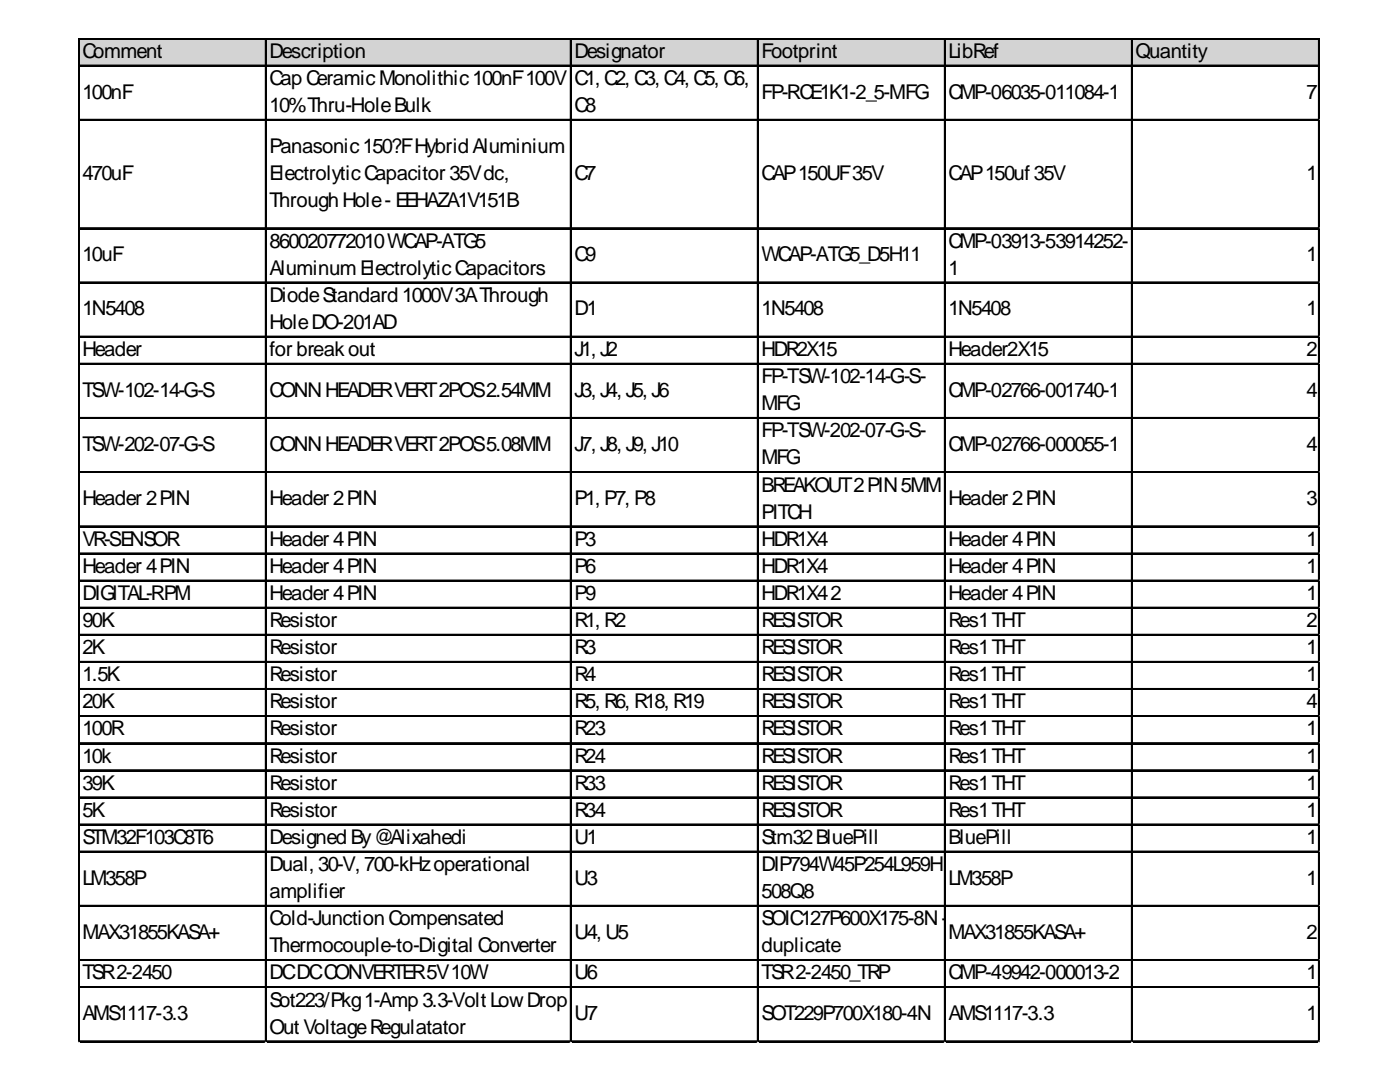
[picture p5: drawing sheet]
<svg xmlns="http://www.w3.org/2000/svg" width="279mm" height="216mm" viewBox="0 0 279 216" stroke-linecap="round" stroke-linejoin="round" font-family="sans-serif">
<defs><g id="words">
<g font-size="4.1">
<text x="16.5" y="11.5">Comment</text>
<text x="53.8" y="11.5">Description</text>
<text x="114.7" y="11.5">Designator</text>
<text x="152" y="11.5">Footprint</text>
<text x="189.3" y="11.5">LibRef</text>
<text x="226.6" y="11.5">Quantity</text>
<text x="53.8" y="17">Cap CeramicMonolithic100nF100V</text>
<text x="114.7" y="17">C1, C2, C3, C4, C5, C6,</text>
<text x="16.5" y="19.7">100nF</text>
<text x="53.8" y="22.4">10%Thru-HoleBulk</text>
<text x="114.7" y="22.4">C8</text>
<text x="152" y="19.7">FP-RCE1K1-2_5-MFG</text>
<text x="189.3" y="19.7">CMP-06035-011084-1</text>
<text x="260.7" y="19.7">7</text>
<text x="16.5" y="35.9">470uF</text>
<text x="53.8" y="30.5">Panasonic150?FHybrid Aluminium</text>
<text x="53.8" y="35.9">ElectrolyticCapacitor 35Vdc,</text>
<text x="114.7" y="35.9">C7</text>
<text x="152" y="35.9">CAP150UF35V</text>
<text x="189.3" y="35.9">CAP150uf 35V</text>
<text x="260.7" y="35.9">1</text>
<text x="53.8" y="41.3">Through Hole- EEHAZA1V151B</text>
<text x="16.5" y="52.1">10uF</text>
<text x="53.8" y="49.4">860020772010WCAP-ATG5</text>
<text x="114.7" y="52.1">C9</text>
<text x="152" y="52.1">WCAP-ATG5_D5H11</text>
<text x="189.3" y="49.4">CMP-03913-53914252-</text>
<text x="260.7" y="52.1">1</text>
<text x="53.8" y="54.8">AluminumElectrolyticCapacitors</text>
<text x="189.3" y="54.8">1</text>
<text x="16.5" y="62.9">1N5408</text>
<text x="53.8" y="60.2">DiodeStandard 1000V3AThrough</text>
<text x="53.8" y="65.6">HoleDO-201AD</text>
<text x="114.7" y="62.9">D1</text>
<text x="152" y="62.9">1N5408</text>
<text x="189.3" y="62.9">1N5408</text>
<text x="260.7" y="62.9">1</text>
<text x="16.5" y="71">Header</text>
<text x="53.8" y="71">for breakout</text>
<text x="114.7" y="71">J1, J2</text>
<text x="152" y="71">HDR2X15</text>
<text x="189.3" y="71">Header2X15</text>
<text x="260.7" y="71">2</text>
<text x="152" y="76.4">FP-TSW-102-14-G-S-</text>
<text x="16.5" y="79.2">TSW-102-14-G-S</text>
<text x="53.8" y="79.2">CONNHEADERVERT2POS2.54MM</text>
<text x="114.7" y="79.2">J3, J4, J5, J6</text>
<text x="152" y="81.9">MFG</text>
<text x="189.3" y="79.2">CMP-02766-001740-1</text>
<text x="260.7" y="79.2">4</text>
<text x="16.5" y="90">TSW-202-07-G-S</text>
<text x="53.8" y="90">CONNHEADERVERT2POS5.08MM</text>
<text x="114.7" y="90">J7, J8, J9, J10</text>
<text x="152" y="87.3">FP-TSW-202-07-G-S-</text>
<text x="189.3" y="90">CMP-02766-000055-1</text>
<text x="260.7" y="90">4</text>
<text x="152" y="92.7">MFG</text>
<text x="16.5" y="100.8">Header 2PIN</text>
<text x="53.8" y="100.8">Header 2PIN</text>
<text x="114.7" y="100.8">P1, P7, P8</text>
<text x="152" y="98.1">BREAKOUT2PIN5MM</text>
<text x="189.3" y="100.8">Header 2PIN</text>
<text x="260.7" y="100.8">3</text>
<text x="152" y="103.5">PITCH</text>
<text x="16.5" y="108.9">VR-SENSOR</text>
<text x="53.8" y="108.9">Header 4PIN</text>
<text x="114.7" y="108.9">P3</text>
<text x="152" y="108.9">HDR1X4</text>
<text x="189.3" y="108.9">Header 4PIN</text>
<text x="260.7" y="108.9">1</text>
<text x="16.5" y="114.3">Header 4PIN</text>
<text x="16.5" y="119.7">DIGITAL-RPM</text>
<text x="53.8" y="114.3">Header 4PIN</text>
<text x="53.8" y="119.7">Header 4PIN</text>
<text x="114.7" y="114.3">P6</text>
<text x="114.7" y="119.7">P9</text>
<text x="152" y="114.3">HDR1X4</text>
<text x="152" y="119.7">HDR1X42</text>
<text x="189.3" y="114.3">Header 4PIN</text>
<text x="189.3" y="119.7">Header 4PIN</text>
<text x="260.7" y="114.3">1</text>
<text x="260.7" y="119.7">1</text>
<text x="16.5" y="125.1">90K</text>
<text x="53.8" y="125.1">Resistor</text>
<text x="114.7" y="125.1">R1, R2</text>
<text x="152" y="125.1">RESISTOR</text>
<text x="189.3" y="125.1">Res1THT</text>
<text x="260.7" y="125.1">2</text>
<text x="16.5" y="130.5">2K</text>
<text x="53.8" y="130.5">Resistor</text>
<text x="114.7" y="130.5">R3</text>
<text x="152" y="130.5">RESISTOR</text>
<text x="189.3" y="130.5">Res1THT</text>
<text x="260.7" y="130.5">1</text>
<text x="16.5" y="135.9">1.5K</text>
<text x="53.8" y="135.9">Resistor</text>
<text x="114.7" y="135.9">R4</text>
<text x="152" y="135.9">RESISTOR</text>
<text x="189.3" y="135.9">Res1THT</text>
<text x="260.7" y="135.9">1</text>
<text x="16.5" y="141.3">20K</text>
<text x="53.8" y="141.3">Resistor</text>
<text x="114.7" y="141.3">R5, R6, R18, R19</text>
<text x="152" y="141.3">RESISTOR</text>
<text x="189.3" y="141.3">Res1THT</text>
<text x="260.7" y="141.3">4</text>
<text x="16.5" y="146.8">100R</text>
<text x="53.8" y="146.8">Resistor</text>
<text x="114.7" y="146.8">R23</text>
<text x="152" y="146.8">RESISTOR</text>
<text x="189.3" y="146.8">Res1THT</text>
<text x="260.7" y="146.8">1</text>
<text x="16.5" y="152.2">10k</text>
<text x="53.8" y="152.2">Resistor</text>
<text x="114.7" y="152.2">R24</text>
<text x="152" y="152.2">RESISTOR</text>
<text x="189.3" y="152.2">Res1THT</text>
<text x="260.7" y="152.2">1</text>
<text x="16.5" y="157.6">39K</text>
<text x="53.8" y="157.6">Resistor</text>
<text x="114.7" y="157.6">R33</text>
<text x="152" y="157.6">RESISTOR</text>
<text x="189.3" y="157.6">Res1THT</text>
<text x="260.7" y="157.6">1</text>
<text x="16.5" y="163">5K</text>
<text x="53.8" y="163">Resistor</text>
<text x="114.7" y="163">R34</text>
<text x="152" y="163">RESISTOR</text>
<text x="189.3" y="163">Res1THT</text>
<text x="260.7" y="163">1</text>
<text x="16.5" y="168.4">STM32F103C8T6</text>
<text x="53.8" y="168.4">Designed By@Alixahedi</text>
<text x="53.8" y="173.8">Dual, 30-V, 700-kHzoperational</text>
<text x="114.7" y="168.4">U1</text>
<text x="152" y="168.4">Stm32BluePill</text>
<text x="152" y="173.8">DIP794W45P254L959H</text>
<text x="189.3" y="168.4">BluePill</text>
<text x="260.7" y="168.4">1</text>
<text x="16.5" y="176.5">LM358P</text>
<text x="53.8" y="179.2">amplifier</text>
<text x="114.7" y="176.5">U3</text>
<text x="152" y="179.2">508Q8</text>
<text x="189.3" y="176.5">LM358P</text>
<text x="260.7" y="176.5">1</text>
<text x="53.8" y="184.6">Cold-Junction Compensated</text>
<text x="152" y="184.6">SOIC127P600X175-8N-</text>
<text x="16.5" y="187.3">MAX31855KASA+</text>
<text x="53.8" y="190">Thermocouple-to-Digital Converter</text>
<text x="114.7" y="187.3">U4, U5</text>
<text x="152" y="190">duplicate</text>
<text x="189.3" y="187.3">MAX31855KASA+</text>
<text x="260.7" y="187.3">2</text>
<text x="16.5" y="195.4">TSR2-2450</text>
<text x="53.8" y="195.4">DCDCCONVERTER5V10W</text>
<text x="114.7" y="195.4">U6</text>
<text x="152" y="195.4">TSR2-2450_TRP</text>
<text x="189.3" y="195.4">CMP-49942-000013-2</text>
<text x="260.7" y="195.4">1</text>
<text x="16.5" y="203.5">AMS1117-3.3</text>
<text x="53.8" y="200.8">Sot223/Pkg1-Amp 3.3-Volt LowDrop</text>
<text x="114.7" y="203.5">U7</text>
<text x="152" y="203.5">SOT229P700X180-4N</text>
<text x="189.3" y="203.5">AMS1117-3.3</text>
<text x="260.7" y="203.5">1</text>
<text x="53.8" y="206.2">Out VoltageRegulatator</text>
</g>
</g></defs>
<path d="M15.9 7.8h247.6v5.5h-247.6z" fill="#d3d3d3"/>
<g fill="none" stroke="#000" stroke-width=".27">
<path d="M15.7 7.6v200.4M15.8 7.6v200.4M15.9 7.6h247.5M15.9 7.7h247.5M15.9 13h247.5M15.9 13.2h247.5M53 7.9v200.1M53.1 7.9v200.1M113.8 7.9v200.1M114 7.9v200.1M151.2 7.9v200.1M151.3 7.9v200.1"/>
<path d="M188.5 7.9v200.1M188.6 7.9v200.1M225.8 7.9v200.1M226 7.9v200.1M263.2 7.9v200.1M263.3 7.9v200.1M15.9 23.8h247.5M15.9 24h247.5M15.9 45.5h247.5M15.9 45.6h247.5M15.9 56.3h247.5M15.9 56.4h247.5"/>
<path d="M15.9 67.1h247.5M15.9 67.2h247.5M15.9 72.5h247.5M15.9 72.6h247.5M15.9 83.3h247.5M15.9 83.5h247.5M15.9 94.1h247.5M15.9 94.3h247.5M15.9 105h247.5M15.9 105.1h247.5M15.9 110.4h247.5M15.9 110.5h247.5"/>
<path d="M15.9 115.8h247.5M15.9 115.9h247.5M15.9 121.2h247.5M15.9 121.3h247.5M15.9 126.6h247.5M15.9 126.7h247.5M15.9 132h247.5M15.9 132.1h247.5M15.9 137.4h247.5M15.9 137.5h247.5M15.9 142.8h247.5M15.9 142.9h247.5"/>
<path d="M15.9 148.2h247.5M15.9 148.4h247.5M15.9 153.6h247.5M15.9 153.8h247.5M15.9 159h247.5M15.9 159.2h247.5M15.9 164.4h247.5M15.9 164.6h247.5M15.9 169.9h247.5M15.9 170h247.5M15.9 180.7h247.5M15.9 180.8h247.5"/>
<path d="M15.9 191.5h247.5M15.9 191.6h247.5M15.9 196.9h247.5M15.9 197h247.5M15.9 207.7h247.5M15.9 207.8h247.5"/>
</g>
<path d="M15.7 208h.1" fill="none" stroke="#e0e0e0" stroke-width=".27"/>
<path d="M15.7 208h.2z" fill="#e0e0e0"/>
<path d="M53 208h.1" fill="none" stroke="#e0e0e0" stroke-width=".27"/>
<path d="M53 208h.3z" fill="#e0e0e0"/>
<path d="M113.8 208h.1" fill="none" stroke="#e0e0e0" stroke-width=".27"/>
<path d="M113.8 208h.3z" fill="#e0e0e0"/>
<path d="M151.2 208h.1" fill="none" stroke="#e0e0e0" stroke-width=".27"/>
<path d="M151.2 208h.2z" fill="#e0e0e0"/>
<path d="M188.5 208h.1" fill="none" stroke="#e0e0e0" stroke-width=".27"/>
<path d="M188.5 208h.3z" fill="#e0e0e0"/>
<path d="M225.8 208h.1" fill="none" stroke="#e0e0e0" stroke-width=".27"/>
<path d="M225.8 208h.3z" fill="#e0e0e0"/>
<path d="M263.2 208h.1" fill="none" stroke="#e0e0e0" stroke-width=".27"/>
<path d="M263.2 208h.2z" fill="#e0e0e0"/>
<path d="M263.4 23.8h.1" fill="none" stroke="#e0e0e0" stroke-width=".27"/>
<path d="M263.4 23.8l.1 .3z" fill="#e0e0e0"/>
<path d="M263.4 45.5h.1" fill="none" stroke="#e0e0e0" stroke-width=".27"/>
<path d="M263.4 45.5l.1 .2z" fill="#e0e0e0"/>
<path d="M263.4 56.3h.1" fill="none" stroke="#e0e0e0" stroke-width=".27"/>
<path d="M263.4 56.3l.1 .3z" fill="#e0e0e0"/>
<path d="M263.4 67.1h.1" fill="none" stroke="#e0e0e0" stroke-width=".27"/>
<path d="M263.4 67.1l.1 .3z" fill="#e0e0e0"/>
<path d="M263.4 72.5h.1" fill="none" stroke="#e0e0e0" stroke-width=".27"/>
<path d="M263.4 72.5l.1 .3z" fill="#e0e0e0"/>
<path d="M263.4 83.3h.1" fill="none" stroke="#e0e0e0" stroke-width=".27"/>
<path d="M263.4 83.3l.1 .3z" fill="#e0e0e0"/>
<path d="M263.4 94.1h.1" fill="none" stroke="#e0e0e0" stroke-width=".27"/>
<path d="M263.4 94.1l.1 .3z" fill="#e0e0e0"/>
<path d="M263.4 105h.1" fill="none" stroke="#e0e0e0" stroke-width=".27"/>
<path d="M263.4 105l.1 .2z" fill="#e0e0e0"/>
<path d="M263.4 110.4h.1" fill="none" stroke="#e0e0e0" stroke-width=".27"/>
<path d="M263.4 110.4l.1 .2z" fill="#e0e0e0"/>
<path d="M263.4 115.8h.1" fill="none" stroke="#e0e0e0" stroke-width=".27"/>
<path d="M263.4 115.8l.1 .2z" fill="#e0e0e0"/>
<path d="M263.4 121.2h.1" fill="none" stroke="#e0e0e0" stroke-width=".27"/>
<path d="M263.4 121.2l.1 .3z" fill="#e0e0e0"/>
<path d="M263.4 126.6h.1" fill="none" stroke="#e0e0e0" stroke-width=".27"/>
<path d="M263.4 126.6l.1 .3z" fill="#e0e0e0"/>
<path d="M263.4 132h.1" fill="none" stroke="#e0e0e0" stroke-width=".27"/>
<path d="M263.4 132l.1 .3z" fill="#e0e0e0"/>
<path d="M263.4 137.4h.1" fill="none" stroke="#e0e0e0" stroke-width=".27"/>
<path d="M263.4 137.4l.1 .3z" fill="#e0e0e0"/>
<path d="M263.4 142.8h.1" fill="none" stroke="#e0e0e0" stroke-width=".27"/>
<path d="M263.4 142.8l.1 .3z" fill="#e0e0e0"/>
<path d="M263.4 148.2h.1" fill="none" stroke="#e0e0e0" stroke-width=".27"/>
<path d="M263.4 148.2l.1 .3z" fill="#e0e0e0"/>
<path d="M263.4 153.6h.1" fill="none" stroke="#e0e0e0" stroke-width=".27"/>
<path d="M263.4 153.6l.1 .3z" fill="#e0e0e0"/>
<path d="M263.4 159h.1" fill="none" stroke="#e0e0e0" stroke-width=".27"/>
<path d="M263.4 159l.1 .3z" fill="#e0e0e0"/>
<path d="M263.4 164.4h.1" fill="none" stroke="#e0e0e0" stroke-width=".27"/>
<path d="M263.4 164.4l.1 .3z" fill="#e0e0e0"/>
<path d="M263.4 169.9h.1" fill="none" stroke="#e0e0e0" stroke-width=".27"/>
<path d="M263.4 169.9l.1 .2z" fill="#e0e0e0"/>
<path d="M263.4 180.7h.1" fill="none" stroke="#e0e0e0" stroke-width=".27"/>
<path d="M263.4 180.7l.1 .2z" fill="#e0e0e0"/>
<path d="M263.4 191.5h.1" fill="none" stroke="#e0e0e0" stroke-width=".27"/>
<path d="M263.4 191.5l.1 .3z" fill="#e0e0e0"/>
<path d="M263.4 196.9h.1" fill="none" stroke="#e0e0e0" stroke-width=".27"/>
<path d="M263.4 196.9l.1 .3z" fill="#e0e0e0"/>
<path d="M263.4 207.7h.1" fill="none" stroke="#e0e0e0" stroke-width=".27"/>
<path d="M263.4 207.7l.1 .3z" fill="#e0e0e0"/>
<use href="#words"/>
</svg>
